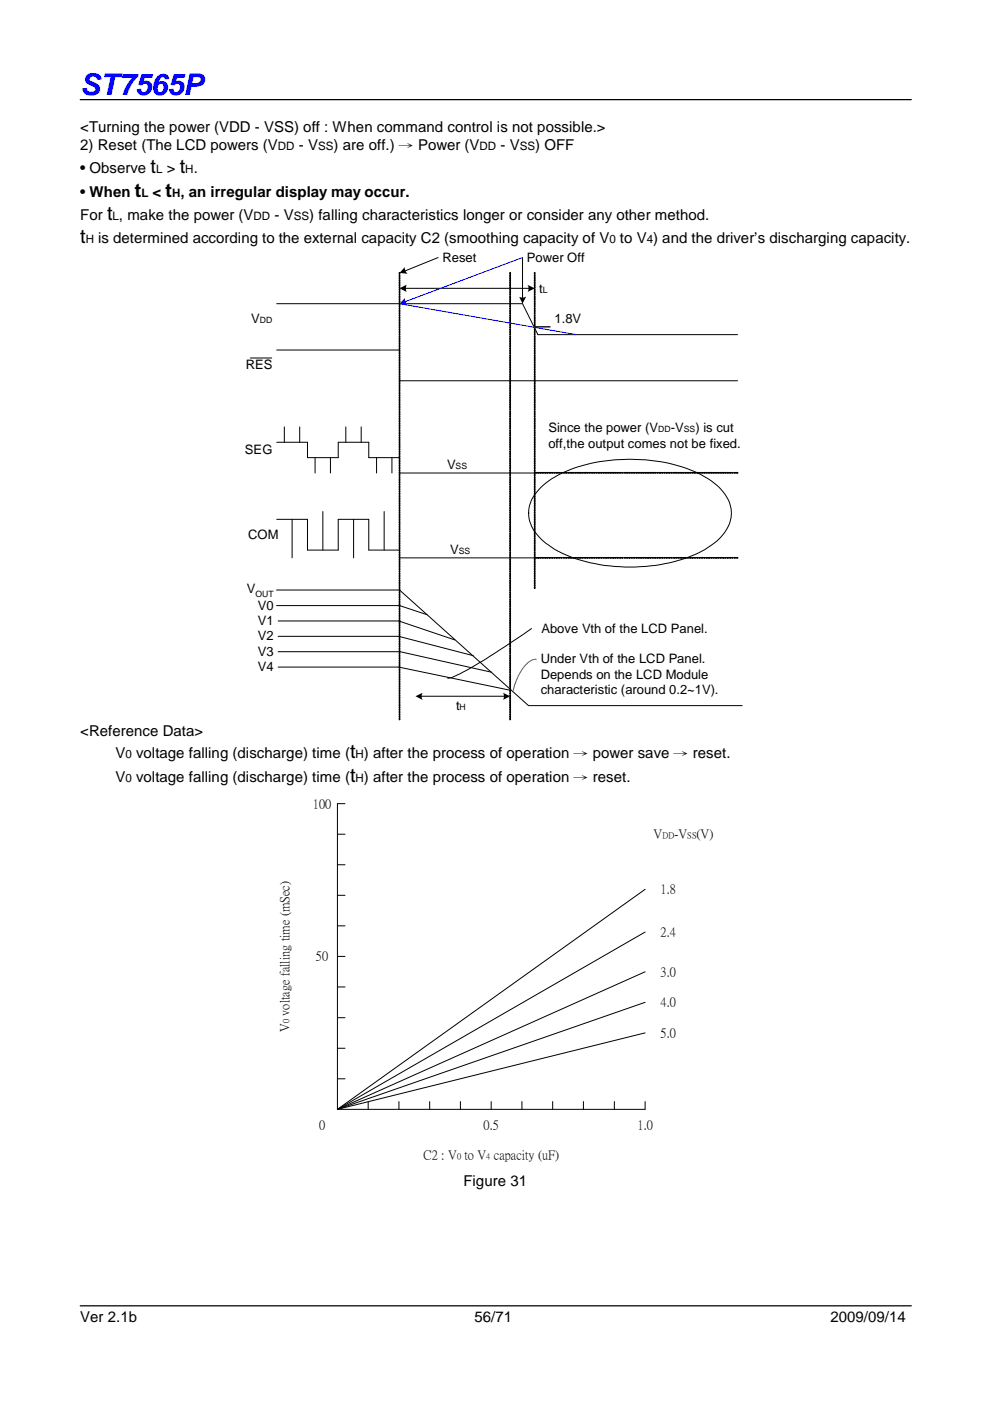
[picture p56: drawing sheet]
<svg xmlns="http://www.w3.org/2000/svg" width="210mm" height="297mm" viewBox="0 0 210 297" stroke-linecap="round" stroke-linejoin="round" font-family="sans-serif">
<defs><g id="words">
<text font-size="6.3" fill="#00f" x="17" y="20.1">ST7565P</text>
<g font-size="4.2">
<text x="28.6" y="41.7">t</text>
<text x="31.9" y="36.7">t</text>
<text x="35.1" y="41.7">t</text>
<text x="38.1" y="36.7">t</text>
<text x="22.7" y="46.6">t</text>
<text x="17" y="51.5">t</text>
<text x="74.2" y="160.7">t</text>
<text x="74.2" y="165.7">t</text>
</g>
<g font-size="3.2">
<text x="17" y="28">&lt;Turning the power (VDD - VSS) off : When command control is not possible.&gt;</text>
<text x="17" y="31.7">2) Reset (The LCD powers (V</text>
<text x="63.4" y="31.7">- V</text>
<text x="70.7" y="31.7">) are off.) → Power (V</text>
<text x="106.1" y="31.7">- V</text>
<text x="113.5" y="31.7">) OFF</text>
<text x="17" y="36.7">• Observe</text>
<text x="17" y="41.7">• When</text>
<text x="32.3" y="41.7">&lt;</text>
<text x="35.3" y="36.7">&gt;</text>
<text x="38.3" y="41.7">, an irregular display may occur.</text>
<text x="41.1" y="36.7">.</text>
<text x="17" y="46.6">For</text>
<text x="25.2" y="46.6">, make the power (V</text>
<text x="58.2" y="46.6">- V</text>
<text x="65.6" y="46.6">) falling characteristics longer or consider any other method.</text>
<text x="20.8" y="51.5">is determined according to the external capacity C2 (smoothing capacity of V</text>
<text x="131.4" y="51.5">to V ) and the driver’s discharging capacity.</text>
<text x="17" y="156.1">&lt;Reference Data&gt;</text>
<text x="24.5" y="160.7">V</text>
<text x="28.9" y="160.7">voltage falling (discharge) time (</text>
<text x="77.2" y="160.7">) after the process of operation → power save → reset.</text>
<text x="24.5" y="165.7">V</text>
<text x="28.9" y="165.7">voltage falling (discharge) time (</text>
<text x="77.2" y="165.7">) after the process of operation → reset.</text>
<text x="98.3" y="251.5">Figure 31</text>
<text x="17" y="280.4">Ver 2.1b</text>
<text x="100.6" y="280.4">56/71</text>
<text x="176.1" y="280.4">2009/09/14</text>
</g>
<g font-size="2.8">
<text x="93.8" y="55.6">Reset</text>
<text x="111.7" y="55.5">Power Off</text>
<text x="114.3" y="62">t</text>
<text x="53.3" y="68.5">V</text>
<text x="117.6" y="68.5">1.8V</text>
<text x="52.1" y="78.3">RES</text>
<text x="116.3" y="95">off,the output comes not be fixed.</text>
<text x="116.3" y="91.7">Since the power (V</text>
<text x="142.2" y="91.7">-V</text>
<text x="147.4" y="91.7">) is cut</text>
<text x="51.9" y="96.3">SEG</text>
<text x="94.8" y="99.5">V</text>
<text x="52.6" y="114.2">COM</text>
<text x="95.4" y="117.5">V</text>
<text x="52.3" y="125.6">V</text>
<text x="54.7" y="129.2">V0</text>
<text x="54.7" y="132.5">V1</text>
<text x="54.7" y="135.8">V2</text>
<text x="114.8" y="134.1">Above Vth of the LCD Panel.</text>
<text x="54.7" y="139">V3</text>
<text x="54.7" y="142.3">V4</text>
<text x="114.6" y="140.6">Under Vth of the LCD Panel.</text>
<text x="114.6" y="143.9">Depends on the LCD Module</text>
<text x="114.6" y="147.2">characteristic (around 0.2~1V).</text>
<text x="96.7" y="150.5">t</text>
</g>
<g font-size="2.7">
<text x="66.3" y="171.2">100</text>
<text x="138.6" y="177.7">V</text>
<text x="143" y="177.7">-V</text>
<text x="147.7" y="177.7">(V)</text>
<text x="140" y="189.4">1.8</text>
<text x="67" y="203.6">50</text>
<text x="140" y="198.5">2.4</text>
<text x="140" y="206.9">3.0</text>
<text x="140" y="213.4">4.0</text>
<text x="61.3" y="218.8" transform="rotate(-90 61.3 218.8)">V voltage falling time (mSec)</text>
<text x="140" y="219.8">5.0</text>
<text x="67.6" y="239.3">0</text>
<text x="102.5" y="239.3">0.5</text>
<text x="135.2" y="239.3">1.0</text>
<text x="89.8" y="245.8">C2 : V to V capacity (uF)</text>
</g>
<g font-size="2.5">
<text x="58.9" y="31.7">DD</text>
<text x="67.4" y="31.7">SS</text>
<text x="101.7" y="31.7">DD</text>
<text x="110.2" y="31.7">SS</text>
<text x="30" y="41.7">L</text>
<text x="33.1" y="36.7">L</text>
<text x="36.5" y="41.7">H</text>
<text x="39.3" y="36.7">H</text>
<text x="23.9" y="46.6">L</text>
<text x="53.8" y="46.6">DD</text>
<text x="62.3" y="46.6">SS</text>
<text x="18.2" y="51.5">H</text>
<text x="129.2" y="51.5">0</text>
<text x="137.1" y="51.5">4</text>
<text x="26.6" y="160.7">0</text>
<text x="75.4" y="160.7">H</text>
<text x="26.6" y="165.7">0</text>
<text x="75.4" y="165.7">H</text>
</g>
<g font-size="1.8">
<text x="115.1" y="62">L</text>
<text x="55.1" y="68.5">DD</text>
<text x="139.6" y="91.7">DD</text>
<text x="145" y="91.7">SS</text>
<text x="96.6" y="99.5">SS</text>
<text x="97.3" y="117.5">SS</text>
<text x="54.2" y="126.6">OUT</text>
<text x="97.5" y="150.5">H</text>
<text x="140.5" y="177.7">DD</text>
<text x="145.7" y="177.7">SS</text>
<text x="61.3" y="216.9" transform="rotate(-90 61.3 216.9)">0</text>
<text x="96.9" y="245.8">0</text>
<text x="103.1" y="245.8">4</text>
</g>
</g></defs>
<path d="M17 21.1h176.2M17 276.9h176.2" fill="none" stroke="#010101" stroke-width=".26"/>
<g fill="none" stroke="#000" stroke-width=".21">
<path d="M92.9 54.6l-7.1 2.9M108.1 57.8h.1v.3zM108.1 58.3h.1v.3zM108.1 58.8h.1v.3zM108.1 59.4l.1-.1v.3zM108.1 59.8h.1v.3h-.1zM110.8 54.6v8.7M113.3 57.8h.2l-.1 .3zM113.3 58.3h.2l-.1 .3zM113.3 58.8h.2l-.1 .3zM113.3 59.8h.2v.3h-.2zM113.3 59.3l.2 .3h-.2z"/>
<path d="M53.1 75.9h4.5M58.7 74.2h26v6.5h71.7M58.7 64.4h52.1l3.2 6.6h42.4M85.9 61.1h26.4M108.1 60.3h.1v.3zM108.1 60.8h.1v.3zM108.1 61.3h.1v.3h-.1zM108.1 62.3h.1v.3zM108.1 62.8h.1v.3zM108.1 63.8h.1v.3h-.1zM108.1 64.8h.1v.3zM108.1 65.3h.1v.3l-.1-.1z"/>
<path d="M108.1 65.8h.1v.3zM108.1 66.3h.1v.3zM108.1 66.8h.1v.3h-.1zM108.1 67.3h.1v.3zM108.1 68.3l.1-.1v.4zM108.1 68.8l.1-.1v.4zM108.1 69.3h.1v.3l-.1-.1zM108.1 69.8h.1v.3zM108.1 70.3h.1v.3zM108.1 70.8l.1-.1v.3h-.1zM108.1 71.8h.1v.3l-.1-.1zM108.1 72.3l.1-.1v.4z"/>
<path d="M108.1 72.8l.1-.1v.4zM108.1 73.2h.1v.3h-.1zM108.1 73.8l.1-.1v.3zM108.1 74.3h.1v.2zM108.1 75.3l.1-.1v.3h-.1zM108.1 76.2h.1v.3zM108.1 76.8l.1-.1v.3zM108.1 77.2h.1v.3h-.1zM108.1 77.8l.1-.1v.3zM108.1 78.2h.1v.3zM108.1 78.7h.1v.3zM108.1 79.2h.1v.3h-.1z"/>
<path d="M108.1 79.7h.1v.3h-.1zM108.1 61.8h.1v.3h-.1zM108.1 63.3h.1v.3zM108.1 64.3h.1v.3h-.1zM108.1 67.7l.1 .4-.1-.1zM108.1 71.2h.1v.3h-.1zM108.1 74.7h.1v.3h-.1zM108.1 75.7l.1 .3h-.1zM113.3 60.8h.2l-.1 .3zM113.3 61.3h.2v.3h-.2zM113.3 62.3h.2l-.1 .3zM113.3 62.8h.2l-.1 .3z"/>
<path d="M113.3 64.3h.2l-.1 .3zM113.3 64.8h.2l-.1 .3zM113.3 65.3h.2v.3l-.2-.1zM113.3 66.3h.2l-.1 .3zM113.3 66.8h.2v.3h-.2zM113.3 67.8h.2v.3l-.2-.1zM113.3 68.3l.2-.1-.1 .4zM113.3 68.8l.2-.1-.1 .4zM113.3 69.3h.2v.3l-.2-.1zM113.3 70.3h.2l-.1 .3zM113.3 71.3l.2-.1v.3h-.2zM113.3 72.3l.2-.1-.1 .4z"/>
<path d="M113.3 72.8l.2-.1-.1 .4zM113.3 73.2h.2v.3h-.2zM113.3 73.8l.2-.1-.1 .3zM113.3 74.3h.2l-.1 .2zM113.3 74.8l.2-.1v.3h-.2zM113.3 75.7h.2v.3h-.2zM113.3 76.2h.2l-.1 .3zM113.3 76.8l.2-.1-.1 .3zM113.3 77.2h.2v.3h-.2zM113.3 78.2h.2l-.1 .3zM113.3 79.2h.2v.3h-.2zM113.3 79.7h.2v.3h-.2z"/>
<path d="M113.3 60.3h.2l-.1 .3h-.1zM113.3 61.8h.2l-.1 .3h-.1zM113.3 63.2l.2 .4-.2-.1zM113.3 63.8l.2 .3h-.2zM113.3 65.7l.2 .1-.1 .3-.1-.1zM113.3 67.3h.2l-.1 .3zM113.3 69.7l.2 .1-.1 .3-.1-.1zM113.3 70.7h.2v.3h-.2zM113.3 71.7l.2 .4-.2-.1zM113.3 77.7h.2l-.1 .3h-.1zM113.3 78.7h.2v.3h-.2zM113.4 75.2l.1 .3h-.2z"/>
<path d="M58.7 93.8h6.5v3.2h6.5v-3.2h6.5v3.2h6.5v-3.2M60.3 90.5v3.3M63.5 90.5v3.3M66.8 97v3.3M70.1 97v3.3M73.3 90.5v3.3M76.6 90.5v3.3M79.8 97v3.3M83.1 97v3.3M108.1 80.2h.1v.3zM108.1 80.7h.1v.3zM108.1 81.7h.1v.3h-.1z"/>
<path d="M108.1 82.2h.1v.3zM108.1 83.2h.1v.3l-.1-.1zM108.1 83.7h.1v.3zM108.1 84.2h.1v.3zM108.1 84.7h.1v.3zM108.1 85.2h.1v.3zM108.1 85.7h.1v.3l-.1-.1zM108.1 86.7h.1v.3zM108.1 87.2h.1v.3l-.1-.1zM108.1 87.7h.1v.3zM108.1 88.2h.1v.3zM108.1 88.7l.1-.1v.4z"/>
<path d="M108.1 89.2h.1v.3zM108.1 89.7h.1v.3l-.1-.1zM108.1 90.2l.1-.1v.4zM108.1 90.7h.1v.3zM108.1 91.2l.1-.1v.3h-.1zM108.1 92.2h.1v.3zM108.1 92.7l.1-.1v.4zM108.1 93.6h.1v.3h-.1zM108.1 94.7h.1v.3zM108.1 95.2l.1-.1v.3h-.1zM108.1 95.7l.1-.1v.3zM108.1 96.1h.1v.3z"/>
<path d="M108.1 96.6h.1v.3h-.1zM108.1 97.2l.1-.1v.4zM108.1 98.1h.1v.3zM108.1 98.6h.1v.3zM108.1 99.1h.1v.3h-.1zM108.1 99.7l.1-.1v.3zM108.1 81.2l.1 .3-.1-.1zM108.1 82.7h.1v.3zM108.1 86.1l.1 .1v.3l-.1-.1zM108.1 91.6l.1 .1v.2h-.1zM108.1 93.1h.1v.4zM108.1 94.1h.1v.3h-.1z"/>
<path d="M108.1 97.6l.1 .3h-.1zM113.3 80.2h.2l-.1 .3zM113.3 80.7h.2l-.1 .3zM113.3 81.2h.2v.3l-.2-.1zM113.3 81.7h.2l-.1 .3zM113.3 82.7h.2v.3l-.2-.1zM113.3 83.2h.2v.3l-.2-.1zM113.3 83.7h.2l-.1 .3zM113.3 84.2h.2l-.1 .3zM113.3 84.7h.2l-.1 .3zM113.3 85.7h.2v.3l-.2-.1zM113.3 86.2h.2l-.1 .3z"/>
<path d="M113.3 86.7h.2l-.1 .3zM113.3 87.2h.2v.3l-.2-.1zM113.3 87.7h.2l-.1 .3zM113.3 88.2h.2l-.1 .3zM113.3 88.7l.2-.1-.1 .4zM113.3 89.7h.2v.3l-.2-.1zM113.3 90.7l.2-.1-.1 .4zM113.3 91.2l.2-.1v.3h-.2zM113.3 92.2h.2l-.1 .3zM113.3 92.7l.2-.1-.1 .4zM113.3 93.2l.2-.1-.1 .4zM113.3 94.1h.2l-.1 .3z"/>
<path d="M113.3 94.7h.2l-.1 .3zM113.3 95.2l.2-.1v.3h-.2zM113.3 96.1h.2l-.1 .3zM113.3 96.6h.2v.3h-.2zM113.3 97.6h.2v.3h-.2zM113.3 98.1h.2l-.1 .3zM113.3 98.6h.2l-.1 .3zM113.3 99.1h.2v.3h-.2zM113.3 99.7l.2-.1-.1 .3zM113.3 82.2h.2l-.1 .3h-.1zM113.3 85.1l.2 .4-.2-.1zM113.3 89.1l.2 .4-.2-.1z"/>
<path d="M113.3 90.1h.2l-.1 .4-.1-.1zM113.3 91.6l.2 .1-.1 .2h-.1zM113.3 93.6l.2 .3h-.2zM113.3 95.6h.2l-.1 .3h-.1zM113.3 97.1h.2l-.1 .4zM58.7 110.1h6.5v6.5h6.5v-6.5h6.5v6.5h6.5M61.9 110.1v8.2M68.5 108.5v8.1M75 110.1v8.2M81.4 108.5v8.1M84.7 100.3h28.7M84.7 118.3h28.7"/>
<path d="M108.1 100.1h.1v.3zM108.1 100.6h.1v.3l-.1-.1zM108.1 101.6h.1v.3h-.1zM108.1 102.1h.1v.3zM108.1 102.6h.1v.3zM108.1 103.1h.1v.3l-.1-.1zM108.1 103.6h.1v.3zM108.1 104.1h.1v.3zM108.1 105.1h.1v.3l-.1-.1zM108.1 106.1l.1-.1v.4zM108.1 106.6h.1v.3zM108.1 107.1h.1v.3l-.1-.1z"/>
<path d="M108.1 107.6h.1v.3zM108.1 108.1h.1v.3zM108.1 108.6l.1-.1v.4zM108.1 109.1h.1v.2h-.1zM108.1 109.6h.1v.3l-.1-.1zM108.1 110.1h.1v.3zM108.1 110.6l.1-.1v.4zM108.1 111.5h.1v.3h-.1zM108.1 112.1h.1v.3zM108.1 113.1l.1-.1v.3h-.1zM108.1 113.5h.1v.3zM108.1 114h.1v.3z"/>
<path d="M108.1 114.6l.1-.1v.4zM108.1 115.1l.1-.1v.4zM108.1 115.5h.1v.3h-.1zM108.1 116.5h.1v.3zM108.1 117.1l.1-.1v.3h-.1zM108.1 118h.1v.3zM108.1 118.5h.1v.3zM108.1 119h.1v.3zM108.1 119.5h.1v.3h-.1zM108.1 101.1h.1v.3l-.1-.1zM108.1 104.6h.1v.3l-.1-.1zM108.1 105.5l.1 .4-.1-.1z"/>
<path d="M108.1 111l.1 .3h-.1zM108.1 112.5h.1v.4zM108.1 116h.1v.3h-.1zM108.1 117.5h.1v.3h-.1zM113.3 100.1h.2l-.1 .3zM113.3 101.1h.2v.3l-.2-.1zM113.3 102.1h.2l-.1 .3zM113.3 102.6h.2l-.1 .3zM113.3 103.1h.2v.3l-.2-.1zM113.3 103.6h.2l-.1 .3zM113.3 104.1h.2l-.1 .3zM113.3 104.6h.2v.3l-.2-.1z"/>
<path d="M113.3 105.6h.2v.3l-.2-.1zM113.3 106.1l.2-.1-.1 .4zM113.3 106.6h.2l-.1 .3zM113.3 107.1h.2v.3l-.2-.1zM113.3 107.6h.2l-.1 .3zM113.3 108.1h.2l-.1 .3zM113.3 109.1h.2v.2h-.2zM113.3 110.1l.2-.1-.1 .4zM113.3 110.6l.2-.1-.1 .4zM113.3 111.5h.2l-.1 .3zM113.3 112.1h.2l-.1 .3zM113.3 112.6l.2-.1-.1 .4z"/>
<path d="M113.3 113.1l.2-.1v.3h-.2zM113.3 113.5h.2l-.1 .3zM113.3 114h.2l-.1 .3zM113.3 114.6l.2-.1-.1 .4zM113.3 115.5h.2v.3h-.2zM113.3 116h.2l-.1 .3zM113.3 117.1l.2-.1v.3h-.2zM113.3 118h.2l-.1 .3zM113.3 118.5h.2l-.1 .3zM113.3 119h.2l-.1 .3zM113.3 119.5h.2v.3h-.2zM113.3 100.6h.2v.3l-.2-.1z"/>
<path d="M113.3 101.6l.2 .3h-.2zM113.3 105.1h.2v.3l-.2-.1zM113.3 108.5h.2v.3h-.2zM113.3 109.5l.2 .4-.2-.1zM113.3 111l.2 .3h-.2zM113.3 115l.2 .3h-.2zM113.3 116.5h.2l-.1 .3zM113.3 117.5h.2l-.1 .3h-.1zM113.3 120h.2l-.1 .3h-.1zM113.5 100.2h.2l.1 .1h-.3zM113.5 118.2l.3 .1-.3 .1zM113.9 100.2h.4z"/>
<path d="M114 118.2l.3 .1-.3 .1zM114.4 118.2h.4v.1zM114.5 100.2l.3 .1h-.3zM114.7 103.3a24.2 24.2 0 0 1 13.5-5.6 34.4 34.4 0 0 1 21.3 3.4 10.2 10.2 0 0 1 5.5 6.8 7.6 7.6 0 0 1-3 6.8 26.1 26.1 0 0 1-14.1 5.3 35 35 0 0 1-20.3-3.5 10.9 10.9 0 0 1-5.4-6.5 7.1 7.1 0 0 1 2.5-6.7zM114.9 100.2h.3l.1 .1h-.3zM114.9 118.2l.4 .1-.3 .1zM115.4 100.2h.4l-.3 .1zM115.4 118.2l.4 .1-.3 .1zM115.9 118.2h.3v.1zM116 100.2l.2 .1h-.2zM116.5 100.2l.3 .1h-.3zM116.5 118.2l.3 .1-.3 .1z"/>
<path d="M116.9 118.2l.4 .1-.3 .1zM117 100.2h.3l-.3 .1zM117.4 100.2h.3v.1h-.2zM117.4 118.2h.3v.1l-.2 .1zM117.9 100.2h.3v.1zM117.9 118.2l.3 .1-.2 .1zM118.4 118.2l.3 .1-.2 .1zM118.4 100.2l.3 .1h-.3zM118.9 100.2h.3v.1h-.2zM118.9 118.2h.3v.1l-.2 .1zM119.4 100.2h.3v.1h-.2zM119.4 118.2h.3v.1l-.2 .1z"/>
<path d="M119.9 118.2l.3 .1-.2 .1zM119.9 100.2l.3 .1h-.3zM120.4 100.2h.3l-.3 .1zM120.4 118.2l.3 .1-.2 .1zM120.9 100.2h.3l-.3 .1zM120.9 118.2l.3 .1-.2 .1zM121.4 118.2h.3v.1zM121.4 100.2l.3 .1h-.3zM121.9 118.2l.3 .1-.2 .1zM121.9 100.2l.3 .1h-.3zM122.4 100.2h.3v.1h-.3zM122.4 118.2l.3 .1-.2 .1z"/>
<path d="M122.9 100.2h.3zM122.9 118.2l.3 .1-.3 .1zM123.4 118.2h.3v.1zM123.4 100.2l.3 .1h-.3zM123.9 118.2l.3 .1-.2 .1zM123.9 100.2l.3 .1h-.3zM124.4 100.2h.3l-.3 .1zM124.4 118.2l.3 .1-.3 .1zM124.9 100.2h.2l.1 .1h-.3zM124.9 118.2h.3v.1l-.2 .1zM125.3 100.2h.3l.1 .1zM125.3 118.2l.4 .1-.3 .1z"/>
<path d="M125.9 118.2l.3 .1-.3 .1zM125.9 100.2h.3l-.3 .1zM126.4 100.2h.2l.1 .1h-.3zM126.4 118.2h.3v.1l-.3 .1zM126.8 100.2h.3l.1 .1zM126.9 118.2l.3 .1-.3 .1zM127.3 118.2l.4 .1-.3 .1zM127.4 100.2h.3l-.3 .1zM127.8 100.2h.3v.1zM127.8 118.2h.3v.1l-.2 .1zM128.3 100.2h.4zM128.4 118.2l.3 .1-.3 .1z"/>
<path d="M128.8 118.2h.4v.1zM128.9 100.2l.3 .1h-.3zM129.3 100.2h.3l.1 .1h-.3zM129.3 118.2l.4 .1-.3 .1zM129.8 100.2h.4l-.3 .1zM129.8 118.2l.4 .1-.3 .1zM130.3 118.2h.3v.1zM130.3 100.2l.3 .1h-.3zM130.8 100.2h.3v.1h-.2zM130.8 118.2l.3 .1-.2 .1zM131.3 118.2l.4 .1-.3 .1zM131.4 100.2l.3 .1h-.3z"/>
<path d="M131.8 100.2h.3v.1h-.2zM131.8 118.2h.3v.1l-.2 .1zM132.3 100.2h.3v.1h-.2zM132.3 118.2h.3v.1l-.2 .1zM132.8 118.2l.3 .1-.2 .1zM132.8 100.2l.3 .1h-.3zM133.3 100.2h.3l-.3 .1zM133.3 118.2l.3 .1-.2 .1zM133.8 100.2h.3v.1h-.2zM133.8 118.2h.3v.1l-.2 .1zM134.3 118.2l.3 .1-.2 .1zM134.3 100.2l.3 .1h-.3z"/>
<path d="M134.8 118.2l.3 .1-.2 .1zM134.8 100.2h.3l-.3 .1zM135.3 100.2h.3v.1zM135.3 118.2h.3v.1l-.2 .1zM135.8 100.2h.3zM135.8 118.2l.3 .1-.3 .1zM136.3 118.2h.3v.1zM136.3 100.2l.3 .1h-.3zM136.8 100.2h.3v.1h-.3zM136.8 118.2l.3 .1-.2 .1zM137.2 100.2h.4zM137.3 118.2l.3 .1-.3 .1z"/>
<path d="M137.8 118.2h.3v.1zM137.8 100.2l.3 .1h-.3zM138.3 100.2h.3v.1h-.3zM138.3 118.2l.3 .1-.3 .1zM138.8 118.2l.3 .1-.2 .1zM138.8 100.2h.3l-.3 .1zM139.3 100.2h.2l.1 .1h-.3zM139.3 118.2h.3v.1l-.3 .1zM139.7 100.2h.3l.1 .1zM139.8 118.2l.3 .1-.3 .1zM140.3 118.2l.3 .1-.3 .1zM140.3 100.2h.3l-.3 .1z"/>
<path d="M140.8 100.2h.2l.1 .1h-.3zM140.8 118.2h.3v.1l-.3 .1zM141.2 100.2h.3l.1 .1zM141.3 118.2l.3 .1-.2 .1zM141.7 118.2l.4 .1-.3 .1zM141.8 100.2l.3 .1h-.3zM142.2 100.2h.3v.1zM142.2 118.2h.3v.1l-.2 .1zM142.7 100.2h.3v.1h-.2zM142.7 118.2h.3v.1l-.2 .1zM143.2 118.2h.4v.1zM143.3 100.2l.3 .1h-.3z"/>
<path d="M143.7 100.2h.3l.1 .1h-.3zM143.7 118.2l.4 .1-.3 .1zM144.2 100.2l.4 .1h-.3zM144.2 118.2l.4 .1-.3 .1zM144.7 118.2h.3v.1zM144.7 100.2l.3 .1h-.3zM145.2 118.2l.3 .1-.2 .1zM145.2 100.2l.3 .1h-.3zM145.7 100.2h.3v.1h-.2zM145.7 118.2l.3 .1-.2 .1zM146.2 100.2h.4l-.3 .1zM146.2 118.2l.4 .1-.3 .1z"/>
<path d="M146.7 100.2h.3v.1h-.2zM146.7 118.2h.3v.1l-.2 .1zM147.2 118.2l.3 .1-.2 .1zM147.2 100.2l.3 .1h-.3zM147.7 118.2l.3 .1-.2 .1zM147.7 100.2h.3l-.3 .1zM148.2 100.2h.3v.1h-.2zM148.2 118.2h.3v.1l-.2 .1zM148.7 100.2h.3v.1zM148.7 118.2l.3 .1-.2 .1zM149.2 118.2l.3 .1-.2 .1zM149.2 100.2h.3l-.3 .1z"/>
<path d="M149.7 100.2h.2l.1 .1h-.3zM149.7 118.2h.3v.1l-.2 .1zM150.2 100.2h.3v.1zM150.2 118.2h.3v.1l-.3 .1zM150.7 118.2h.3v.1zM150.7 100.2l.3 .1h-.3zM151.2 100.2h.3v.1h-.3zM151.2 118.2l.3 .1-.2 .1zM151.7 100.2h.3l-.3 .1zM151.7 118.2l.3 .1-.2 .1zM152.1 118.2h.4v.1zM152.2 100.2l.3 .1h-.3z"/>
<path d="M152.7 100.2h.3v.1h-.3zM152.7 118.2l.3 .1-.3 .1zM153.2 100.2h.3l-.3 .1zM153.2 118.2l.3 .1-.3 .1zM153.7 100.2l.3 .1h-.3zM153.7 118.2h.3v.1l-.3 .1zM154.1 100.2h.3l.1 .1zM154.2 118.2l.3 .1-.3 .1zM154.6 118.2l.4 .1-.3 .1zM154.7 100.2l.3 .1h-.3zM155.2 100.2h.2v.1h-.2zM155.2 118.2h.2v.1l-.2 .1z"/>
<path d="M155.7 100.2h.2l.1 .1h-.3zM155.7 118.2h.3v.1l-.3 .1zM156.1 118.2l.4 .1-.3 .1zM156.2 100.2l.3 .1h-.3zM108.1 120h.1v.3zM108.1 120.5h.1v.3zM108.1 121h.1v.3l-.1-.1zM108.1 121.5h.1v.3zM108.1 122h.1v.3zM108.1 122.5h.1v.3h-.1zM108.1 123.5h.1v.3l-.1-.1zM108.1 124.5h.1v.3z"/>
<path d="M108.1 125h.1v.3l-.1-.1zM108.1 125.5h.1v.3zM108.1 126h.1v.3zM108.1 126.5l.1-.1v.3h-.1zM108.1 127h.1v.3zM108.1 128l.1-.1v.4zM108.1 128.5l.1-.1v.4zM108.1 129l.1-.1v.3h-.1zM108.1 129.5h.1v.3zM108.1 130h.1v.3zM108.1 130.5l.1-.1v.3h-.1zM108.1 131.4h.1v.3h-.1z"/>
<path d="M108.1 132l.1-.1v.3zM108.1 132.5l.1-.1v.4zM108.1 132.9h.1v.3h-.1zM108.1 133.5l.1-.1v.3zM108.1 133.9h.1v.3zM108.1 135l.1-.1v.3h-.1zM108.1 135.9h.1v.3zM108.1 136.4h.1v.3zM108.1 137.4h.1v.3h-.1zM108.1 137.9h.1v.3zM108.1 138.4h.1v.3zM108.1 138.9h.1v.3l-.1-.1z"/>
<path d="M108.1 139.4h.1v.3zM108.1 139.9h.1v.3zM108.1 123h.1v.3zM108.1 124h.1v.3l-.1-.1zM108.1 127.4l.1 .4-.1-.1zM108.1 130.9h.1v.3h-.1zM108.1 134.4h.1v.3zM108.1 135.4l.1 .3h-.1zM108.1 136.9l.1 .3h-.1zM113.3 120.5h.2l-.1 .3zM113.3 121h.2v.3l-.2-.1zM113.3 122h.2l-.1 .3z"/>
<path d="M113.3 122.5h.2v.3h-.2zM113.3 123h.2l-.1 .3zM113.3 123.5h.2v.3l-.2-.1zM113.3 124h.2l-.1 .3zM113.3 124.5h.2l-.1 .3zM113.3 121.5h.2l-.1 .3h-.1zM108.1 140.4h.1v.3zM108.1 140.9h.1v.3zM108.1 141.4h.1v.3l-.1-.1zM108.1 141.9h.1v.3zM108.1 142.9h.1v.3l-.1-.1zM108.1 143.9h.1v.3l-.1-.1z"/>
<path d="M108.1 144.4h.1v.3zM108.1 144.9h.1v.3zM108.1 145.4h.1v.3l-.1-.1zM108.1 145.9h.1v.3zM108.1 146.4h.1v.3zM108.1 146.9h.1v.3l-.1-.1zM108.1 147.4h.1v.3zM108.1 147.9h.1v.3zM108.1 148.4l.1-.1v.4zM108.1 148.9l.1-.1v.4zM108.1 149.4h.1v.2h-.1zM108.1 149.9l.1-.1v.4z"/>
<path d="M108.1 150.4h.1v.3zM108.1 150.9l.1-.1v.3h-.1zM108.1 151.4l.1-.1v.3zM108.1 151.8h.1v.3zM108.1 152.4l.1-.1v.3h-.1zM108.1 142.4h.1v.3zM108.1 143.3l.1 .1v.3l-.1-.1z"/>
</g>
<g fill="#000">
<path d="M108.1 57.8h.1v.3zM108.1 58.3h.1v.3zM108.1 58.8h.1v.3zM108.1 59.4l.1-.1v.3zM108.1 59.8h.1v.3h-.1zM108.1 60.3h.1v.3zM108.1 60.8h.1v.3zM108.1 61.3h.1v.3h-.1zM108.1 61.8h.1v.3h-.1zM108.1 62.3h.1v.3zM108.1 62.8h.1v.3zM108.1 63.3h.1v.3zM108.1 63.8h.1v.3h-.1zM108.1 64.3h.1v.3h-.1zM108.1 64.8h.1v.3zM108.1 65.3h.1v.3l-.1-.1zM108.1 65.8h.1v.3zM108.1 66.3h.1v.3zM108.1 66.8h.1v.3h-.1zM108.1 67.3h.1v.3zM108.1 67.7l.1 .4-.1-.1zM108.1 68.3l.1-.1v.4zM108.1 68.8l.1-.1v.4zM108.1 69.3h.1v.3l-.1-.1zM108.1 69.8h.1v.3zM108.1 70.3h.1v.3zM108.1 70.8l.1-.1v.3h-.1zM108.1 71.2h.1v.3h-.1zM108.1 71.8h.1v.3l-.1-.1zM108.1 72.3l.1-.1v.4zM108.1 72.8l.1-.1v.4zM108.1 73.2h.1v.3h-.1zM108.1 73.8l.1-.1v.3zM108.1 74.3h.1v.2zM108.1 74.7h.1v.3h-.1zM108.1 75.3l.1-.1v.3h-.1zM108.1 75.7l.1 .3h-.1zM108.1 76.2h.1v.3zM108.1 76.8l.1-.1v.3zM108.1 77.2h.1v.3h-.1zM108.1 77.8l.1-.1v.3zM108.1 78.2h.1v.3zM108.1 78.7h.1v.3zM108.1 79.2h.1v.3h-.1zM108.1 79.7h.1v.3h-.1zM108.1 80.2h.1v.3zM108.1 80.7h.1v.3zM108.1 81.2l.1 .3-.1-.1zM108.1 81.7h.1v.3h-.1zM108.1 82.2h.1v.3zM108.1 82.7h.1v.3zM108.1 83.2h.1v.3l-.1-.1zM108.1 83.7h.1v.3zM108.1 84.2h.1v.3zM108.1 84.7h.1v.3zM108.1 85.2h.1v.3zM108.1 85.7h.1v.3l-.1-.1zM108.1 86.1l.1 .1v.3l-.1-.1zM108.1 86.7h.1v.3zM108.1 87.2h.1v.3l-.1-.1zM108.1 87.7h.1v.3zM108.1 88.2h.1v.3zM108.1 88.7l.1-.1v.4zM108.1 89.2h.1v.3zM108.1 89.7h.1v.3l-.1-.1zM108.1 90.2l.1-.1v.4zM108.1 90.7h.1v.3zM108.1 91.2l.1-.1v.3h-.1zM108.1 91.6l.1 .1v.2h-.1zM108.1 92.2h.1v.3zM108.1 92.7l.1-.1v.4zM108.1 93.1h.1v.4zM108.1 93.6h.1v.3h-.1zM108.1 94.1h.1v.3h-.1zM108.1 94.7h.1v.3zM108.1 95.2l.1-.1v.3h-.1zM108.1 95.7l.1-.1v.3zM108.1 96.1h.1v.3zM108.1 96.6h.1v.3h-.1zM108.1 97.2l.1-.1v.4zM108.1 97.6l.1 .3h-.1zM108.1 98.1h.1v.3zM108.1 98.6h.1v.3zM108.1 99.1h.1v.3h-.1zM108.1 99.7l.1-.1v.3zM108.1 100.1h.1v.3zM108.1 100.6h.1v.3l-.1-.1zM108.1 101.1h.1v.3l-.1-.1zM108.1 101.6h.1v.3h-.1zM108.1 102.1h.1v.3zM108.1 102.6h.1v.3zM108.1 103.1h.1v.3l-.1-.1zM108.1 103.6h.1v.3zM108.1 104.1h.1v.3zM108.1 104.6h.1v.3l-.1-.1zM108.1 105.1h.1v.3l-.1-.1zM108.1 105.5l.1 .4-.1-.1zM108.1 106.1l.1-.1v.4zM108.1 106.6h.1v.3zM108.1 107.1h.1v.3l-.1-.1zM108.1 107.6h.1v.3zM108.1 108.1h.1v.3zM108.1 108.6l.1-.1v.4zM108.1 109.1h.1v.2h-.1zM108.1 109.6h.1v.3l-.1-.1zM108.1 110.1h.1v.3zM108.1 110.6l.1-.1v.4zM108.1 111l.1 .3h-.1zM108.1 111.5h.1v.3h-.1zM108.1 112.1h.1v.3zM108.1 112.5h.1v.4zM108.1 113.1l.1-.1v.3h-.1zM108.1 113.5h.1v.3zM108.1 114h.1v.3zM108.1 114.6l.1-.1v.4zM108.1 115.1l.1-.1v.4zM108.1 115.5h.1v.3h-.1zM108.1 116h.1v.3h-.1zM108.1 116.5h.1v.3zM108.1 117.1l.1-.1v.3h-.1zM108.1 117.5h.1v.3h-.1zM108.1 118h.1v.3zM108.1 118.5h.1v.3zM108.1 119h.1v.3zM108.1 119.5h.1v.3h-.1zM108.1 120h.1v.3zM108.1 120.5h.1v.3zM108.1 121h.1v.3l-.1-.1zM108.1 121.5h.1v.3zM108.1 122h.1v.3zM108.1 122.5h.1v.3h-.1zM108.1 123h.1v.3zM108.1 123.5h.1v.3l-.1-.1zM108.1 124h.1v.3l-.1-.1zM108.1 124.5h.1v.3zM108.1 125h.1v.3l-.1-.1zM108.1 125.5h.1v.3zM108.1 126h.1v.3zM108.1 126.5l.1-.1v.3h-.1zM108.1 127h.1v.3zM108.1 127.4l.1 .4-.1-.1zM108.1 128l.1-.1v.4zM108.1 128.5l.1-.1v.4zM108.1 129l.1-.1v.3h-.1zM108.1 129.5h.1v.3zM108.1 130h.1v.3zM108.1 130.5l.1-.1v.3h-.1zM108.1 130.9h.1v.3h-.1zM108.1 131.4h.1v.3h-.1zM108.1 132l.1-.1v.3zM108.1 132.5l.1-.1v.4zM108.1 132.9h.1v.3h-.1zM108.1 133.5l.1-.1v.3zM108.1 133.9h.1v.3zM108.1 134.4h.1v.3zM108.1 135l.1-.1v.3h-.1zM108.1 135.4l.1 .3h-.1zM108.1 135.9h.1v.3zM108.1 136.4h.1v.3zM108.1 136.9l.1 .3h-.1zM108.1 137.4h.1v.3h-.1zM108.1 137.9h.1v.3zM108.1 138.4h.1v.3zM108.1 138.9h.1v.3l-.1-.1zM108.1 139.4h.1v.3zM108.1 139.9h.1v.3zM108.1 140.4h.1v.3zM108.1 140.9h.1v.3zM108.1 141.4h.1v.3l-.1-.1zM108.1 141.9h.1v.3zM108.1 142.4h.1v.3zM108.1 142.9h.1v.3l-.1-.1zM108.1 143.3l.1 .1v.3l-.1-.1zM108.1 143.9h.1v.3l-.1-.1zM108.1 144.4h.1v.3zM108.1 144.9h.1v.3zM108.1 145.4h.1v.3l-.1-.1zM108.1 145.9h.1v.3zM108.1 146.4h.1v.3zM108.1 146.9h.1v.3l-.1-.1zM108.1 147.4h.1v.3zM108.1 147.9h.1v.3zM108.1 148.4l.1-.1v.4zM108.1 148.9l.1-.1v.4zM108.1 149.4h.1v.2h-.1zM108.1 149.9l.1-.1v.4zM108.1 150.4h.1v.3zM108.1 150.9l.1-.1v.3h-.1zM108.1 151.4l.1-.1v.3zM108.1 151.8h.1v.3zM108.1 152.4l.1-.1v.3h-.1z"/>
<path d="M113.3 57.8h.2l-.1 .3zM113.3 58.3h.2l-.1 .3zM113.3 58.8h.2l-.1 .3zM113.3 59.3l.2 .3h-.2zM113.3 59.8h.2v.3h-.2zM113.3 60.3h.2l-.1 .3h-.1zM113.3 60.8h.2l-.1 .3zM113.3 61.3h.2v.3h-.2zM113.3 61.8h.2l-.1 .3h-.1zM113.3 62.3h.2l-.1 .3zM113.3 62.8h.2l-.1 .3zM113.3 63.2l.2 .4-.2-.1zM113.3 63.8l.2 .3h-.2zM113.3 64.3h.2l-.1 .3zM113.3 64.8h.2l-.1 .3zM113.3 65.3h.2v.3l-.2-.1zM113.3 65.7l.2 .1-.1 .3-.1-.1zM113.3 66.3h.2l-.1 .3zM113.3 66.8h.2v.3h-.2zM113.3 67.3h.2l-.1 .3zM113.3 67.8h.2v.3l-.2-.1zM113.3 68.3l.2-.1-.1 .4zM113.3 68.8l.2-.1-.1 .4zM113.3 69.3h.2v.3l-.2-.1zM113.3 69.7l.2 .1-.1 .3-.1-.1zM113.3 70.3h.2l-.1 .3zM113.3 70.7h.2v.3h-.2zM113.3 71.3l.2-.1v.3h-.2zM113.3 71.7l.2 .4-.2-.1zM113.3 72.3l.2-.1-.1 .4zM113.3 72.8l.2-.1-.1 .4zM113.3 73.2h.2v.3h-.2zM113.3 73.8l.2-.1-.1 .3zM113.3 74.3h.2l-.1 .2zM113.3 74.8l.2-.1v.3h-.2zM113.4 75.2l.1 .3h-.2zM113.3 75.7h.2v.3h-.2zM113.3 76.2h.2l-.1 .3zM113.3 76.8l.2-.1-.1 .3zM113.3 77.2h.2v.3h-.2zM113.3 77.7h.2l-.1 .3h-.1zM113.3 78.2h.2l-.1 .3zM113.3 78.7h.2v.3h-.2zM113.3 79.2h.2v.3h-.2zM113.3 79.7h.2v.3h-.2zM113.3 80.2h.2l-.1 .3zM113.3 80.7h.2l-.1 .3zM113.3 81.2h.2v.3l-.2-.1zM113.3 81.7h.2l-.1 .3zM113.3 82.2h.2l-.1 .3h-.1zM113.3 82.7h.2v.3l-.2-.1zM113.3 83.2h.2v.3l-.2-.1zM113.3 83.7h.2l-.1 .3zM113.3 84.2h.2l-.1 .3zM113.3 84.7h.2l-.1 .3zM113.3 85.1l.2 .4-.2-.1zM113.3 85.7h.2v.3l-.2-.1zM113.3 86.2h.2l-.1 .3zM113.3 86.7h.2l-.1 .3zM113.3 87.2h.2v.3l-.2-.1zM113.3 87.7h.2l-.1 .3zM113.3 88.2h.2l-.1 .3zM113.3 88.7l.2-.1-.1 .4zM113.3 89.1l.2 .4-.2-.1zM113.3 89.7h.2v.3l-.2-.1zM113.3 90.1h.2l-.1 .4-.1-.1zM113.3 90.7l.2-.1-.1 .4zM113.3 91.2l.2-.1v.3h-.2zM113.3 91.6l.2 .1-.1 .2h-.1zM113.3 92.2h.2l-.1 .3zM113.3 92.7l.2-.1-.1 .4zM113.3 93.2l.2-.1-.1 .4zM113.3 93.6l.2 .3h-.2zM113.3 94.1h.2l-.1 .3zM113.3 94.7h.2l-.1 .3zM113.3 95.2l.2-.1v.3h-.2zM113.3 95.6h.2l-.1 .3h-.1zM113.3 96.1h.2l-.1 .3zM113.3 96.6h.2v.3h-.2zM113.3 97.1h.2l-.1 .4zM113.3 97.6h.2v.3h-.2zM113.3 98.1h.2l-.1 .3zM113.3 98.6h.2l-.1 .3zM113.3 99.1h.2v.3h-.2zM113.3 99.7l.2-.1-.1 .3zM113.3 100.1h.2l-.1 .3zM113.3 100.6h.2v.3l-.2-.1zM113.3 101.1h.2v.3l-.2-.1zM113.3 101.6l.2 .3h-.2zM113.3 102.1h.2l-.1 .3zM113.3 102.6h.2l-.1 .3zM113.3 103.1h.2v.3l-.2-.1zM113.3 103.6h.2l-.1 .3zM113.3 104.1h.2l-.1 .3zM113.3 104.6h.2v.3l-.2-.1zM113.3 105.1h.2v.3l-.2-.1zM113.3 105.6h.2v.3l-.2-.1zM113.3 106.1l.2-.1-.1 .4zM113.3 106.6h.2l-.1 .3zM113.3 107.1h.2v.3l-.2-.1zM113.3 107.6h.2l-.1 .3zM113.3 108.1h.2l-.1 .3zM113.3 108.5h.2v.3h-.2zM113.3 109.1h.2v.2h-.2zM113.3 109.5l.2 .4-.2-.1zM113.3 110.1l.2-.1-.1 .4zM113.3 110.6l.2-.1-.1 .4zM113.3 111l.2 .3h-.2zM113.3 111.5h.2l-.1 .3zM113.3 112.1h.2l-.1 .3zM113.3 112.6l.2-.1-.1 .4zM113.3 113.1l.2-.1v.3h-.2zM113.3 113.5h.2l-.1 .3zM113.3 114h.2l-.1 .3zM113.3 114.6l.2-.1-.1 .4zM113.3 115l.2 .3h-.2zM113.3 115.5h.2v.3h-.2zM113.3 116h.2l-.1 .3zM113.3 116.5h.2l-.1 .3zM113.3 117.1l.2-.1v.3h-.2zM113.3 117.5h.2l-.1 .3h-.1zM113.3 118h.2l-.1 .3zM113.3 118.5h.2l-.1 .3zM113.3 119h.2l-.1 .3zM113.3 119.5h.2v.3h-.2zM113.3 120h.2l-.1 .3h-.1zM113.3 120.5h.2l-.1 .3zM113.3 121h.2v.3l-.2-.1zM113.3 121.5h.2l-.1 .3h-.1zM113.3 122h.2l-.1 .3zM113.3 122.5h.2v.3h-.2zM113.3 123h.2l-.1 .3zM113.3 123.5h.2v.3l-.2-.1zM113.3 124h.2l-.1 .3zM113.3 124.5h.2l-.1 .3z"/>
<path d="M156.2 100.2l.3 .1h-.3zM155.7 100.2h.2l.1 .1h-.3zM155.2 100.2h.2v.1h-.2zM154.7 100.2l.3 .1h-.3zM154.1 100.2h.3l.1 .1zM153.7 100.2l.3 .1h-.3zM153.2 100.2h.3l-.3 .1zM152.7 100.2h.3v.1h-.3zM152.2 100.2l.3 .1h-.3zM151.7 100.2h.3l-.3 .1zM151.2 100.2h.3v.1h-.3zM150.7 100.2l.3 .1h-.3zM150.2 100.2h.3v.1zM149.7 100.2h.2l.1 .1h-.3zM149.2 100.2h.3l-.3 .1zM148.7 100.2h.3v.1zM148.2 100.2h.3v.1h-.2zM147.7 100.2h.3l-.3 .1zM147.2 100.2l.3 .1h-.3zM146.7 100.2h.3v.1h-.2zM146.2 100.2h.4l-.3 .1zM145.7 100.2h.3v.1h-.2zM145.2 100.2l.3 .1h-.3zM144.7 100.2l.3 .1h-.3zM144.2 100.2l.4 .1h-.3zM143.7 100.2h.3l.1 .1h-.3zM143.3 100.2l.3 .1h-.3zM142.7 100.2h.3v.1h-.2zM142.2 100.2h.3v.1zM141.8 100.2l.3 .1h-.3zM141.2 100.2h.3l.1 .1zM140.8 100.2h.2l.1 .1h-.3zM140.3 100.2h.3l-.3 .1zM139.7 100.2h.3l.1 .1zM139.3 100.2h.2l.1 .1h-.3zM138.8 100.2h.3l-.3 .1zM138.3 100.2h.3v.1h-.3zM137.8 100.2l.3 .1h-.3zM137.2 100.2h.4zM136.8 100.2h.3v.1h-.3zM136.3 100.2l.3 .1h-.3zM135.8 100.2h.3zM135.3 100.2h.3v.1zM134.8 100.2h.3l-.3 .1zM134.3 100.2l.3 .1h-.3zM133.8 100.2h.3v.1h-.2zM133.3 100.2h.3l-.3 .1zM132.8 100.2l.3 .1h-.3zM132.3 100.2h.3v.1h-.2zM131.8 100.2h.3v.1h-.2zM131.4 100.2l.3 .1h-.3zM130.8 100.2h.3v.1h-.2zM130.3 100.2l.3 .1h-.3zM129.8 100.2h.4l-.3 .1zM129.3 100.2h.3l.1 .1h-.3zM128.9 100.2l.3 .1h-.3zM128.3 100.2h.4zM127.8 100.2h.3v.1zM127.4 100.2h.3l-.3 .1zM126.8 100.2h.3l.1 .1zM126.4 100.2h.2l.1 .1h-.3zM125.9 100.2h.3l-.3 .1zM125.3 100.2h.3l.1 .1zM124.9 100.2h.2l.1 .1h-.3zM124.4 100.2h.3l-.3 .1zM123.9 100.2l.3 .1h-.3zM123.4 100.2l.3 .1h-.3zM122.9 100.2h.3zM122.4 100.2h.3v.1h-.3zM121.9 100.2l.3 .1h-.3zM121.4 100.2l.3 .1h-.3zM120.9 100.2h.3l-.3 .1zM120.4 100.2h.3l-.3 .1zM119.9 100.2l.3 .1h-.3zM119.4 100.2h.3v.1h-.2zM118.9 100.2h.3v.1h-.2zM118.4 100.2l.3 .1h-.3zM117.9 100.2h.3v.1zM117.4 100.2h.3v.1h-.2zM117 100.2h.3l-.3 .1zM116.5 100.2l.3 .1h-.3zM116 100.2l.2 .1h-.2zM115.4 100.2h.4l-.3 .1zM114.9 100.2h.3l.1 .1h-.3zM114.5 100.2l.3 .1h-.3zM113.9 100.2h.4zM113.5 100.2h.2l.1 .1h-.3z"/>
<path d="M156.1 118.2l.4 .1-.3 .1zM155.7 118.2h.3v.1l-.3 .1zM155.2 118.2h.2v.1l-.2 .1zM154.6 118.2l.4 .1-.3 .1zM154.2 118.2l.3 .1-.3 .1zM153.7 118.2h.3v.1l-.3 .1zM153.2 118.2l.3 .1-.3 .1zM152.7 118.2l.3 .1-.3 .1zM152.1 118.2h.4v.1zM151.7 118.2l.3 .1-.2 .1zM151.2 118.2l.3 .1-.2 .1zM150.7 118.2h.3v.1zM150.2 118.2h.3v.1l-.3 .1zM149.7 118.2h.3v.1l-.2 .1zM149.2 118.2l.3 .1-.2 .1zM148.7 118.2l.3 .1-.2 .1zM148.2 118.2h.3v.1l-.2 .1zM147.7 118.2l.3 .1-.2 .1zM147.2 118.2l.3 .1-.2 .1zM146.7 118.2h.3v.1l-.2 .1zM146.2 118.2l.4 .1-.3 .1zM145.7 118.2l.3 .1-.2 .1zM145.2 118.2l.3 .1-.2 .1zM144.7 118.2h.3v.1zM144.2 118.2l.4 .1-.3 .1zM143.7 118.2l.4 .1-.3 .1zM143.2 118.2h.4v.1zM142.7 118.2h.3v.1l-.2 .1zM142.2 118.2h.3v.1l-.2 .1zM141.7 118.2l.4 .1-.3 .1zM141.3 118.2l.3 .1-.2 .1zM140.8 118.2h.3v.1l-.3 .1zM140.3 118.2l.3 .1-.3 .1zM139.8 118.2l.3 .1-.3 .1zM139.3 118.2h.3v.1l-.3 .1zM138.8 118.2l.3 .1-.2 .1zM138.3 118.2l.3 .1-.3 .1zM137.8 118.2h.3v.1zM137.3 118.2l.3 .1-.3 .1zM136.8 118.2l.3 .1-.2 .1zM136.3 118.2h.3v.1zM135.8 118.2l.3 .1-.3 .1zM135.3 118.2h.3v.1l-.2 .1zM134.8 118.2l.3 .1-.2 .1zM134.3 118.2l.3 .1-.2 .1zM133.8 118.2h.3v.1l-.2 .1zM133.3 118.2l.3 .1-.2 .1zM132.8 118.2l.3 .1-.2 .1zM132.3 118.2h.3v.1l-.2 .1zM131.8 118.2h.3v.1l-.2 .1zM131.3 118.2l.4 .1-.3 .1zM130.8 118.2l.3 .1-.2 .1zM130.3 118.2h.3v.1zM129.8 118.2l.4 .1-.3 .1zM129.3 118.2l.4 .1-.3 .1zM128.8 118.2h.4v.1zM128.4 118.2l.3 .1-.3 .1zM127.8 118.2h.3v.1l-.2 .1zM127.3 118.2l.4 .1-.3 .1zM126.9 118.2l.3 .1-.3 .1zM126.4 118.2h.3v.1l-.3 .1zM125.9 118.2l.3 .1-.3 .1zM125.3 118.2l.4 .1-.3 .1zM124.9 118.2h.3v.1l-.2 .1zM124.4 118.2l.3 .1-.3 .1zM123.9 118.2l.3 .1-.2 .1zM123.4 118.2h.3v.1zM122.9 118.2l.3 .1-.3 .1zM122.4 118.2l.3 .1-.2 .1zM121.9 118.2l.3 .1-.2 .1zM121.4 118.2h.3v.1zM120.9 118.2l.3 .1-.2 .1zM120.4 118.2l.3 .1-.2 .1zM119.9 118.2l.3 .1-.2 .1zM119.4 118.2h.3v.1l-.2 .1zM118.9 118.2h.3v.1l-.2 .1zM118.4 118.2l.3 .1-.2 .1zM117.9 118.2l.3 .1-.2 .1zM117.4 118.2h.3v.1l-.2 .1zM116.9 118.2l.4 .1-.3 .1zM116.5 118.2l.3 .1-.3 .1zM115.9 118.2h.3v.1zM115.4 118.2l.4 .1-.3 .1zM114.9 118.2l.4 .1-.3 .1zM114.4 118.2h.4v.1zM114 118.2l.3 .1-.3 .1zM113.5 118.2l.3 .1-.3 .1z"/>
</g>
<g fill="#000">
<path d="M85.8 56.6l.1 .7 .5 .7-1.7-.1z" fill-rule="evenodd"/>
<path d="M84.7 61.1l1.5-.7-.1 .5 .1 1z" fill-rule="evenodd"/>
<path d="M110.1 62.9l.7 .2 .7-.2-.7 1.5z" fill-rule="evenodd"/>
<path d="M111.9 60.4l1.5 .7-1.5 .8 .2-.8z" fill-rule="evenodd"/>
</g>
<path d="M113.4 69.3h3.2" fill="none" stroke="#000" stroke-width=".28"/>
<path d="M110.8 54.6l-25 9.4M84.7 64.4l37.5 6.6" fill="none" stroke="#00f" stroke-width=".21"/>
<path d="M85.9 63.2l.1 .9 .4 .5-1.7-.2z" fill-rule="evenodd" fill="#00f"/>
<g fill="none" stroke="#000" stroke-width=".21">
<path d="M84.6 57.8h.2v.3zM84.6 58.3h.2v.3zM84.6 58.8h.2v.3zM84.6 59.8h.2v.3h-.2zM84.7 59.3h.1l-.1 .3zM84.6 60.8h.2l-.1 .3zM84.6 61.3h.2v.3h-.2zM84.6 62.3h.2l-.1 .3zM84.6 62.8h.2v.3zM84.6 64.8h.2l-.1 .3zM84.6 65.3h.2v.3l-.2-.1zM84.6 65.8h.2v.3z"/>
<path d="M84.6 66.3h.2l-.1 .3zM84.6 66.8h.2v.3h-.2zM84.6 68.3l.2-.1v.4zM84.6 68.8l.2-.1-.1 .4zM84.6 69.3h.2v.3l-.2-.1zM84.6 69.8h.2v.3zM84.6 70.3h.2l-.1 .3zM84.6 72.3l.2-.1v.4zM84.6 72.8l.2-.1-.1 .4zM84.6 73.2h.2v.3h-.2zM84.6 73.8l.2-.1v.3zM84.6 74.3h.2v.2z"/>
<path d="M84.6 75.3l.2-.1v.3h-.2zM84.6 76.2h.2v.3zM84.6 76.8l.2-.1-.1 .3zM84.6 77.2h.2v.3h-.2zM84.6 78.2h.2v.3zM84.6 79.2h.2v.3h-.2zM84.6 79.7h.2v.3h-.2zM84.7 60.3h.1v.3h-.2zM84.7 61.8h.1v.3h-.2zM84.7 63.3h.1l-.1 .3zM84.7 63.8l.1 .3h-.2zM84.7 64.3h.1v.3h-.2z"/>
<path d="M84.7 67.3h.1l-.1 .3zM84.7 67.7l.1 .4-.2-.1zM84.7 70.7h.1v.3h-.2zM84.7 71.2h.1v.3h-.2zM84.7 71.7l.1 .4-.2-.1zM84.7 74.7h.1v.3h-.2zM84.7 75.7l.1 .3h-.2zM84.7 77.7h.1v.3h-.2zM84.7 78.7h.1l-.1 .3zM84.6 80.2h.2v.3zM84.6 80.7h.2v.3zM84.6 81.7h.2v.3h-.2z"/>
<path d="M84.6 83.2h.2v.3l-.2-.1zM84.6 83.7h.2v.3zM84.6 84.2h.2v.3zM84.6 84.7h.2v.3zM84.6 85.2h.2l-.1 .3zM84.6 85.7h.2v.3l-.2-.1zM84.6 86.7h.2l-.1 .3zM84.6 87.2h.2v.3l-.2-.1zM84.6 87.7h.2v.3zM84.6 88.2h.2l-.1 .3zM84.6 88.7l.2-.1v.4zM84.6 89.7h.2v.3l-.2-.1z"/>
<path d="M84.6 90.7h.2l-.1 .3zM84.6 91.2l.2-.1v.3h-.2zM84.6 92.2h.2l-.1 .3zM84.6 92.7l.2-.1v.4zM84.6 94.7h.2l-.1 .3zM84.6 95.2l.2-.1v.3h-.2zM84.6 95.7l.2-.1v.3zM84.6 96.1h.2l-.1 .3zM84.6 96.6h.2v.3h-.2zM84.6 98.1h.2v.3zM84.6 98.6h.2l-.1 .3zM84.6 99.1h.2v.3h-.2z"/>
<path d="M84.6 99.7l.2-.1v.3zM84.7 81.2l.1 .3-.2-.1zM84.7 82.2h.1v.3h-.2zM84.7 82.7h.1l-.1 .3zM84.7 86.1l.1 .1v.3l-.2-.1zM84.7 89.2h.1l-.1 .3zM84.7 90.1h.1v.4l-.2-.1zM84.7 91.6l.1 .1v.2h-.2zM84.7 93.1h.1l-.1 .4zM84.7 93.6l.1 .3h-.2zM84.7 94.1h.1v.3h-.2zM84.7 97.1h.1l-.1 .4z"/>
<path d="M84.7 97.6l.1 .3h-.2zM84.7 97v3.3M84.6 100.1h.2v.3zM84.6 102.1h.2v.3zM84.6 102.6h.2l-.1 .3zM84.6 103.1h.2v.3l-.2-.1zM84.6 103.6h.2v.3zM84.6 104.1h.2v.3zM84.6 106.1l.2-.1v.4zM84.6 106.6h.2v.3zM84.6 107.1h.2v.3l-.2-.1zM84.6 107.6h.2v.3z"/>
<path d="M84.6 108.1h.2v.3zM84.6 109.1h.2v.2h-.2zM84.6 110.1h.2v.3zM84.6 110.6l.2-.1v.4zM84.6 111.5h.2v.3h-.2zM84.6 112.1h.2v.3zM84.6 113.1l.2-.1v.3h-.2zM84.6 113.5h.2v.3zM84.6 114h.2v.3zM84.6 114.6l.2-.1v.4zM84.6 115.1l.2-.1-.1 .4zM84.6 115.5h.2v.3h-.2z"/>
<path d="M84.6 117.1l.2-.1v.3h-.2zM84.6 118h.2l-.1 .3zM84.6 118.5h.2v.3zM84.6 119h.2l-.1 .3zM84.6 119.5h.2v.3h-.2zM84.7 100.6h.1v.3l-.2-.1zM84.7 101.1h.1v.3l-.2-.1zM84.7 101.6l.1 .3h-.2zM84.7 104.6h.1v.3l-.2-.1zM84.7 105.1h.1v.3l-.2-.1zM84.7 105.5l.1 .4-.2-.1zM84.7 108.5h.1l-.1 .4z"/>
<path d="M84.7 109.5l.1 .4-.2-.1zM84.7 111l.1 .3h-.2zM84.7 112.5h.1l-.1 .4zM84.7 116h.1v.3h-.2zM84.7 116.5h.1l-.1 .3zM84.7 117.5h.1v.3h-.2zM84.7 120h.1v.3h-.2zM84.7 116.7v1.6M58.6 128.4h26.2M58.6 125.1h26.2M59 134.9h25.8M59 138.2h25.8l19.5 4.3"/>
<path d="M59 131.7h25.8M84.5 134.9l15.9 4.1M84.5 131.7l11.9 4M84.6 120.5h.2l-.1 .3zM84.6 121h.2v.3l-.2-.1zM84.6 121.5h.2v.3zM84.6 122h.2l-.1 .3zM84.6 122.5h.2v.3h-.2zM84.6 123.5h.2v.3l-.2-.1zM84.6 124.5h.2l-.1 .3zM84.6 125h.2v.3l-.2-.1zM84.6 125.5h.2v.3z"/>
<path d="M84.6 126h.2v.3zM84.6 126.5l.2-.1v.3h-.2zM84.6 128.5l.2-.1-.1 .4zM84.6 129l.2-.1v.3h-.2zM84.6 129.5h.2v.3zM84.6 130h.2v.3zM84.6 130.5l.2-.1v.3h-.2zM84.6 132l.2-.1v.3zM84.6 132.5l.2-.1v.4zM84.6 132.9h.2v.3h-.2zM84.6 133.5l.2-.1v.3zM84.6 133.9h.2v.3z"/>
<path d="M84.6 135.9h.2v.3zM84.6 136.4h.2v.3zM84.6 137.4h.2v.3h-.2zM84.6 137.9h.2v.3zM84.6 138.9h.2v.3l-.2-.1zM84.6 139.9h.2v.3zM84.7 123h.1l-.1 .3zM84.7 124h.1v.3l-.2-.1zM84.7 127h.1l-.1 .3zM84.7 127.4l.1 .4-.2-.1zM84.7 127.9h.1v.4l-.2-.1zM84.7 130.9h.1v.3h-.2z"/>
<path d="M84.7 131.4l.1 .3h-.2zM84.7 134.4h.1l-.1 .3zM84.7 134.9h.1v.3h-.2zM84.7 135.4l.1 .3h-.2zM84.7 136.9l.1 .3h-.2zM84.7 138.4h.1l-.1 .3zM84.7 139.4h.1v.3h-.2zM84.7 125.1l27.4 24.5h45.3M84.7 128.4l5.9 1.9M112.7 133.3a118.3 118.3 0 0 1-16.1 10l-.6 .3-.9 .2-.2-.1M59 141.4h25.8M84.5 141.4l23.7 4.9"/>
<path d="M84.6 140.4h.2v.3zM84.6 140.9h.2l-.1 .3zM84.6 141.4h.2v.3l-.2-.1zM84.6 141.9h.2v.3zM84.6 142.9h.2v.3l-.2-.1zM84.6 143.9h.2v.3l-.2-.1zM84.6 144.4h.2v.3zM84.6 144.9h.2l-.1 .3zM84.6 145.4h.2v.3l-.2-.1zM84.6 145.9h.2v.3zM84.6 146.9h.2v.3l-.2-.1zM84.6 147.4h.2v.3z"/>
<path d="M84.6 147.9h.2l-.1 .3zM84.6 148.4l.2-.1v.4zM84.6 148.9l.2-.1-.1 .4zM84.6 149.4h.2v.2h-.2zM84.6 150.9l.2-.1v.3h-.2zM84.6 151.4l.2-.1v.3zM84.6 151.8h.2v.3zM84.6 152.4l.2-.1v.3h-.2zM84.7 142.4h.1l-.1 .3zM84.7 143.3l.1 .1v.3l-.2-.1zM84.7 146.3l.1 .1-.1 .3zM84.7 149.8h.1v.4l-.2-.1z"/>
<path d="M84.7 150.3l.1 .1-.1 .3zM89.2 147.6h17.8M71.5 176.9h1.7M73.2 170.4h-1.7v64.8M71.5 189.8h1.7M71.5 196.3h1.7M71.5 183.3h1.7M136.8 197.6l-65.3 37.6M136.8 188.6l-65.3 46.6M71.5 209.3h1.7M71.5 215.8h1.7M71.5 202.8h1.7"/>
<path d="M136.8 219l-65.3 16.2M136.8 212.5l-65.3 22.7M136.8 206l-65.3 29.2M71.5 222.3h1.7M71.5 228.7h1.7M78.1 233.6v1.6M84.6 233.6v1.6M91.1 233.6v1.6M97.6 233.6v1.6M104.1 233.6v1.6M110.7 233.6v1.6M117.2 233.6v1.6"/>
<path d="M123.7 233.6v1.6M130.3 233.6v1.6M136.8 233.6v1.6h-65.3"/>
</g>
<g fill="#000">
<path d="M88.1 147.6l1.5-.7-.2 .5 .2 1z" fill-rule="evenodd"/>
<path d="M106.7 146.9l1.5 .7-1.5 .8 .1-.6z" fill-rule="evenodd"/>
</g>
<path d="M84.6 57.8h.2v.3zM84.6 58.3h.2v.3zM84.6 58.8h.2v.3zM84.7 59.3h.1l-.1 .3zM84.6 59.8h.2v.3h-.2zM84.7 60.3h.1v.3h-.2zM84.6 60.8h.2l-.1 .3zM84.6 61.3h.2v.3h-.2zM84.7 61.8h.1v.3h-.2zM84.6 62.3h.2l-.1 .3zM84.6 62.8h.2v.3zM84.7 63.3h.1l-.1 .3zM84.7 63.8l.1 .3h-.2zM84.7 64.3h.1v.3h-.2zM84.6 64.8h.2l-.1 .3zM84.6 65.3h.2v.3l-.2-.1zM84.6 65.8h.2v.3zM84.6 66.3h.2l-.1 .3zM84.6 66.8h.2v.3h-.2zM84.7 67.3h.1l-.1 .3zM84.7 67.7l.1 .4-.2-.1zM84.6 68.3l.2-.1v.4zM84.6 68.8l.2-.1-.1 .4zM84.6 69.3h.2v.3l-.2-.1zM84.6 69.8h.2v.3zM84.6 70.3h.2l-.1 .3zM84.7 70.7h.1v.3h-.2zM84.7 71.2h.1v.3h-.2zM84.7 71.7l.1 .4-.2-.1zM84.6 72.3l.2-.1v.4zM84.6 72.8l.2-.1-.1 .4zM84.6 73.2h.2v.3h-.2zM84.6 73.8l.2-.1v.3zM84.6 74.3h.2v.2zM84.7 74.7h.1v.3h-.2zM84.6 75.3l.2-.1v.3h-.2zM84.7 75.7l.1 .3h-.2zM84.6 76.2h.2v.3zM84.6 76.8l.2-.1-.1 .3zM84.6 77.2h.2v.3h-.2zM84.7 77.7h.1v.3h-.2zM84.6 78.2h.2v.3zM84.7 78.7h.1l-.1 .3zM84.6 79.2h.2v.3h-.2zM84.6 79.7h.2v.3h-.2zM84.6 80.2h.2v.3zM84.6 80.7h.2v.3zM84.7 81.2l.1 .3-.2-.1zM84.6 81.7h.2v.3h-.2zM84.7 82.2h.1v.3h-.2zM84.7 82.7h.1l-.1 .3zM84.6 83.2h.2v.3l-.2-.1zM84.6 83.7h.2v.3zM84.6 84.2h.2v.3zM84.6 84.7h.2v.3zM84.6 85.2h.2l-.1 .3zM84.6 85.7h.2v.3l-.2-.1zM84.7 86.1l.1 .1v.3l-.2-.1zM84.6 86.7h.2l-.1 .3zM84.6 87.2h.2v.3l-.2-.1zM84.6 87.7h.2v.3zM84.6 88.2h.2l-.1 .3zM84.6 88.7l.2-.1v.4zM84.7 89.2h.1l-.1 .3zM84.6 89.7h.2v.3l-.2-.1zM84.7 90.1h.1v.4l-.2-.1zM84.6 90.7h.2l-.1 .3zM84.6 91.2l.2-.1v.3h-.2zM84.7 91.6l.1 .1v.2h-.2zM84.6 92.2h.2l-.1 .3zM84.6 92.7l.2-.1v.4zM84.7 93.1h.1l-.1 .4zM84.7 93.6l.1 .3h-.2zM84.7 94.1h.1v.3h-.2zM84.6 94.7h.2l-.1 .3zM84.6 95.2l.2-.1v.3h-.2zM84.6 95.7l.2-.1v.3zM84.6 96.1h.2l-.1 .3zM84.6 96.6h.2v.3h-.2zM84.7 97.1h.1l-.1 .4zM84.7 97.6l.1 .3h-.2zM84.6 98.1h.2v.3zM84.6 98.6h.2l-.1 .3zM84.6 99.1h.2v.3h-.2zM84.6 99.7l.2-.1v.3zM84.6 100.1h.2v.3zM84.7 100.6h.1v.3l-.2-.1zM84.7 101.1h.1v.3l-.2-.1zM84.7 101.6l.1 .3h-.2zM84.6 102.1h.2v.3zM84.6 102.6h.2l-.1 .3zM84.6 103.1h.2v.3l-.2-.1zM84.6 103.6h.2v.3zM84.6 104.1h.2v.3zM84.7 104.6h.1v.3l-.2-.1zM84.7 105.1h.1v.3l-.2-.1zM84.7 105.5l.1 .4-.2-.1zM84.6 106.1l.2-.1v.4zM84.6 106.6h.2v.3zM84.6 107.1h.2v.3l-.2-.1zM84.6 107.6h.2v.3zM84.6 108.1h.2v.3zM84.7 108.5h.1l-.1 .4zM84.6 109.1h.2v.2h-.2zM84.7 109.5l.1 .4-.2-.1zM84.6 110.1h.2v.3zM84.6 110.6l.2-.1v.4zM84.7 111l.1 .3h-.2zM84.6 111.5h.2v.3h-.2zM84.6 112.1h.2v.3zM84.7 112.5h.1l-.1 .4zM84.6 113.1l.2-.1v.3h-.2zM84.6 113.5h.2v.3zM84.6 114h.2v.3zM84.6 114.6l.2-.1v.4zM84.6 115.1l.2-.1-.1 .4zM84.6 115.5h.2v.3h-.2zM84.7 116h.1v.3h-.2zM84.7 116.5h.1l-.1 .3zM84.6 117.1l.2-.1v.3h-.2zM84.7 117.5h.1v.3h-.2zM84.6 118h.2l-.1 .3zM84.6 118.5h.2v.3zM84.6 119h.2l-.1 .3zM84.6 119.5h.2v.3h-.2zM84.7 120h.1v.3h-.2zM84.6 120.5h.2l-.1 .3zM84.6 121h.2v.3l-.2-.1zM84.6 121.5h.2v.3zM84.6 122h.2l-.1 .3zM84.6 122.5h.2v.3h-.2zM84.7 123h.1l-.1 .3zM84.6 123.5h.2v.3l-.2-.1zM84.7 124h.1v.3l-.2-.1zM84.6 124.5h.2l-.1 .3zM84.6 125h.2v.3l-.2-.1zM84.6 125.5h.2v.3zM84.6 126h.2v.3zM84.6 126.5l.2-.1v.3h-.2zM84.7 127h.1l-.1 .3zM84.7 127.4l.1 .4-.2-.1zM84.7 127.9h.1v.4l-.2-.1zM84.6 128.5l.2-.1-.1 .4zM84.6 129l.2-.1v.3h-.2zM84.6 129.5h.2v.3zM84.6 130h.2v.3zM84.6 130.5l.2-.1v.3h-.2zM84.7 130.9h.1v.3h-.2zM84.7 131.4l.1 .3h-.2zM84.6 132l.2-.1v.3zM84.6 132.5l.2-.1v.4zM84.6 132.9h.2v.3h-.2zM84.6 133.5l.2-.1v.3zM84.6 133.9h.2v.3zM84.7 134.4h.1l-.1 .3zM84.7 134.9h.1v.3h-.2zM84.7 135.4l.1 .3h-.2zM84.6 135.9h.2v.3zM84.6 136.4h.2v.3zM84.7 136.9l.1 .3h-.2zM84.6 137.4h.2v.3h-.2zM84.6 137.9h.2v.3zM84.7 138.4h.1l-.1 .3zM84.6 138.9h.2v.3l-.2-.1zM84.7 139.4h.1v.3h-.2zM84.6 139.9h.2v.3zM84.6 140.4h.2v.3zM84.6 140.9h.2l-.1 .3zM84.6 141.4h.2v.3l-.2-.1zM84.6 141.9h.2v.3zM84.7 142.4h.1l-.1 .3zM84.6 142.9h.2v.3l-.2-.1zM84.7 143.3l.1 .1v.3l-.2-.1zM84.6 143.9h.2v.3l-.2-.1zM84.6 144.4h.2v.3zM84.6 144.9h.2l-.1 .3zM84.6 145.4h.2v.3l-.2-.1zM84.6 145.9h.2v.3zM84.7 146.3l.1 .1-.1 .3zM84.6 146.9h.2v.3l-.2-.1zM84.6 147.4h.2v.3zM84.6 147.9h.2l-.1 .3zM84.6 148.4l.2-.1v.4zM84.6 148.9l.2-.1-.1 .4zM84.6 149.4h.2v.2h-.2zM84.7 149.8h.1v.4l-.2-.1zM84.7 150.3l.1 .1-.1 .3zM84.6 150.9l.2-.1v.3h-.2zM84.6 151.4l.2-.1v.3zM84.6 151.8h.2v.3zM84.6 152.4l.2-.1v.3h-.2z" fill="#000"/>
<path d="M113.7 139.8a4.3 4.3 0 0 0-3.4 2.7l-1 2.1-.5 1.7" fill="none" stroke="#f00" stroke-width=".21"/>
<use href="#words"/>
</svg>
